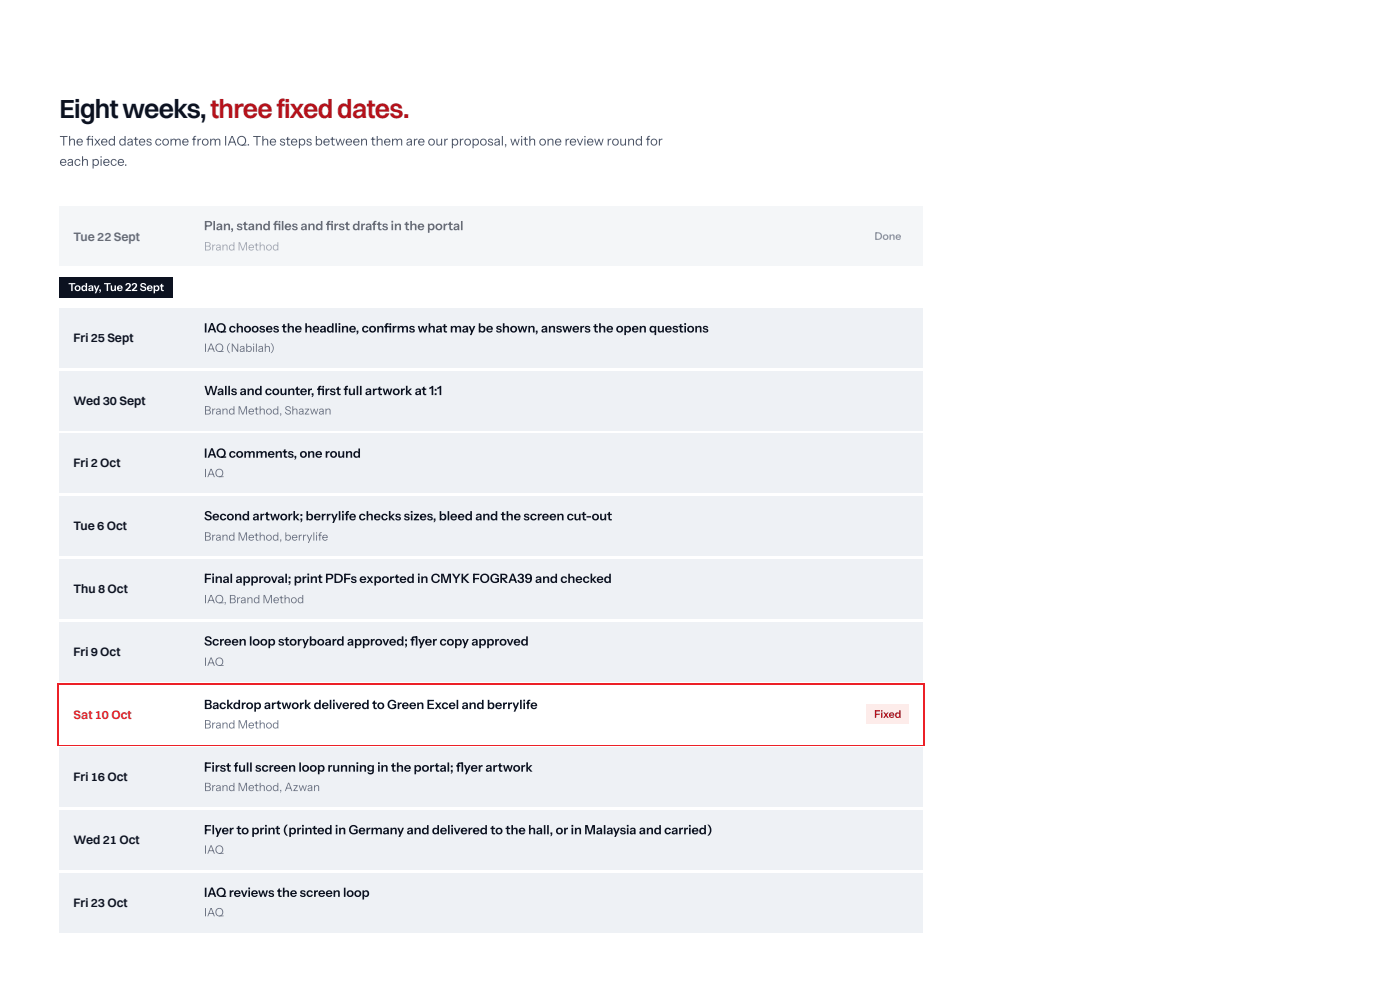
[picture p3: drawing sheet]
<svg xmlns="http://www.w3.org/2000/svg" width="420mm" height="297mm" viewBox="0 0 420 297" stroke-linecap="round" stroke-linejoin="round" font-family="sans-serif">
<defs><g id="words">
<text font-size="7.9" fill="#0c1220" x="17.8" y="35.5">Eightweeks,threefixeddates.</text>
<g font-size="4" fill="#48536a">
<text x="17.8" y="43.7">The fxed dates come from IAQ. The steps between them are our proposal, with one review round for</text>
<text x="25.8" y="43.7">i</text>
<text x="17.8" y="49.7">each piece.</text>
</g>
<g font-size="3.8" fill="#0c1220">
<text x="61.2" y="69.1">Plan, stand fles and frst drafts in the portal</text>
<text x="82" y="69.1">i</text>
<text x="97.8" y="69.1">i</text>
<text x="61.2" y="99.7">IAQ chooses the headline, confrms what may be shown, answers the open questions</text>
<text x="115.2" y="99.7">i</text>
<text x="61.2" y="118.5">Walls and counter, frst full artwork at 1:1</text>
<text x="95.1" y="118.5">i</text>
<text x="61.2" y="137.3">IAQ comments, one round</text>
<text x="61.2" y="156.1">Second artwork; berrylife checks sizes, bleed and the screen cut-out</text>
<text x="61.2" y="174.9">Final approval; print PDFs exported in CMYK FOGRA39 and checked</text>
<text x="61.2" y="193.7">Screen loop storyboard approved; fyer copy approved</text>
<text x="123.1" y="193.7">l</text>
<text x="61.2" y="212.7">Backdrop artwork delivered to Green Excel and berrylife</text>
<text x="61.2" y="231.5">First full screen loop running in the portal; fyer artwork</text>
<text x="136.9" y="231.5">l</text>
<text x="61.2" y="250.3">Flyer to print (printed in Germany and delivered to the hall, or in Malaysia and carried)</text>
<text x="61.2" y="269.1">IAQ reviews the screen loop</text>
</g>
<g font-size="3.7" fill="#0c1220">
<text x="22.1" y="72.2">Tue 22 Sept</text>
<text x="22.1" y="102.7">Fri 25 Sept</text>
<text x="22.1" y="121.4">Wed 30 Sept</text>
<text x="22.1" y="140.2">Fri 2 Oct</text>
<text x="22.1" y="159">Tue 6 Oct</text>
<text x="22.1" y="177.8">Thu 8 Oct</text>
<text x="22.1" y="196.9">Fri 9 Oct</text>
<text x="22.1" y="234.4">Fri 16 Oct</text>
<text x="22.1" y="253.2">Wed 21 Oct</text>
<text x="22.1" y="272">Fri 23 Oct</text>
</g>
<text font-size="3.7" fill="#ec2027" x="22.1" y="215.6">Sat 10 Oct</text>
<g font-size="3.4" fill="#66708a">
<text x="61.2" y="75.1">Brand Method</text>
<text x="61.2" y="105.6">IAQ (Nabilah)</text>
<text x="61.2" y="124.4">Brand Method, Shazwan</text>
<text x="61.2" y="143.1">IAQ</text>
<text x="61.2" y="162.2">Brand Method, berrylife</text>
<text x="61.2" y="181">IAQ, Brand Method</text>
<text x="61.2" y="199.8">IAQ</text>
<text x="61.2" y="218.5">Brand Method</text>
<text x="61.2" y="237.3">Brand Method, Azwan</text>
<text x="61.2" y="256.1">IAQ</text>
<text x="61.2" y="274.9">IAQ</text>
</g>
<text font-size="3.3" fill="#fff" x="20.5" y="87.3">Today, Tue 22 Sept</text>
<text font-size="3.2" fill="#48536a" x="262.5" y="72">Done</text>
<text font-size="3.2" fill="#b5121b" x="262.4" y="215.4">Fixed</text>
</g></defs>
<path d="M17.7 83.3h34.2v6.1h-34.2z" fill="#0c1220"/>
<g fill="#eef1f5">
<path d="M17.7 92.6h259.3v17.7h-259.3z"/>
<path d="M17.7 111.4h259.3v17.7h-259.3z"/>
<path d="M17.7 130.2h259.3v17.7h-259.3z"/>
<path d="M17.7 149h259.3v17.7h-259.3z"/>
<path d="M17.7 167.7h259.3v17.8h-259.3z"/>
<path d="M17.7 186.5h259.3v18h-259.3z"/>
</g>
<path d="M17.2 205.1h260.3v18.7h-260.3z" fill="#ec2027"/>
<path d="M17.7 205.6h259.3v17.7h-259.3z" fill="#fff"/>
<path d="M260.1 211.4h12.7v5.8h-12.7z" fill="#fdecea"/>
<g fill="#eef1f5">
<path d="M17.7 224.4h259.3v17.7h-259.3z"/>
<path d="M17.7 243.2h259.3v17.7h-259.3z"/>
<path d="M17.7 261.9h259.3v17.8h-259.3z"/>
<path d="M17.7 61.9h259.3v17.7h-259.3z"/>
<path d="M260.1 68h12.7v5.8h-12.7z"/>
</g>
<use href="#words"/>
</svg>
